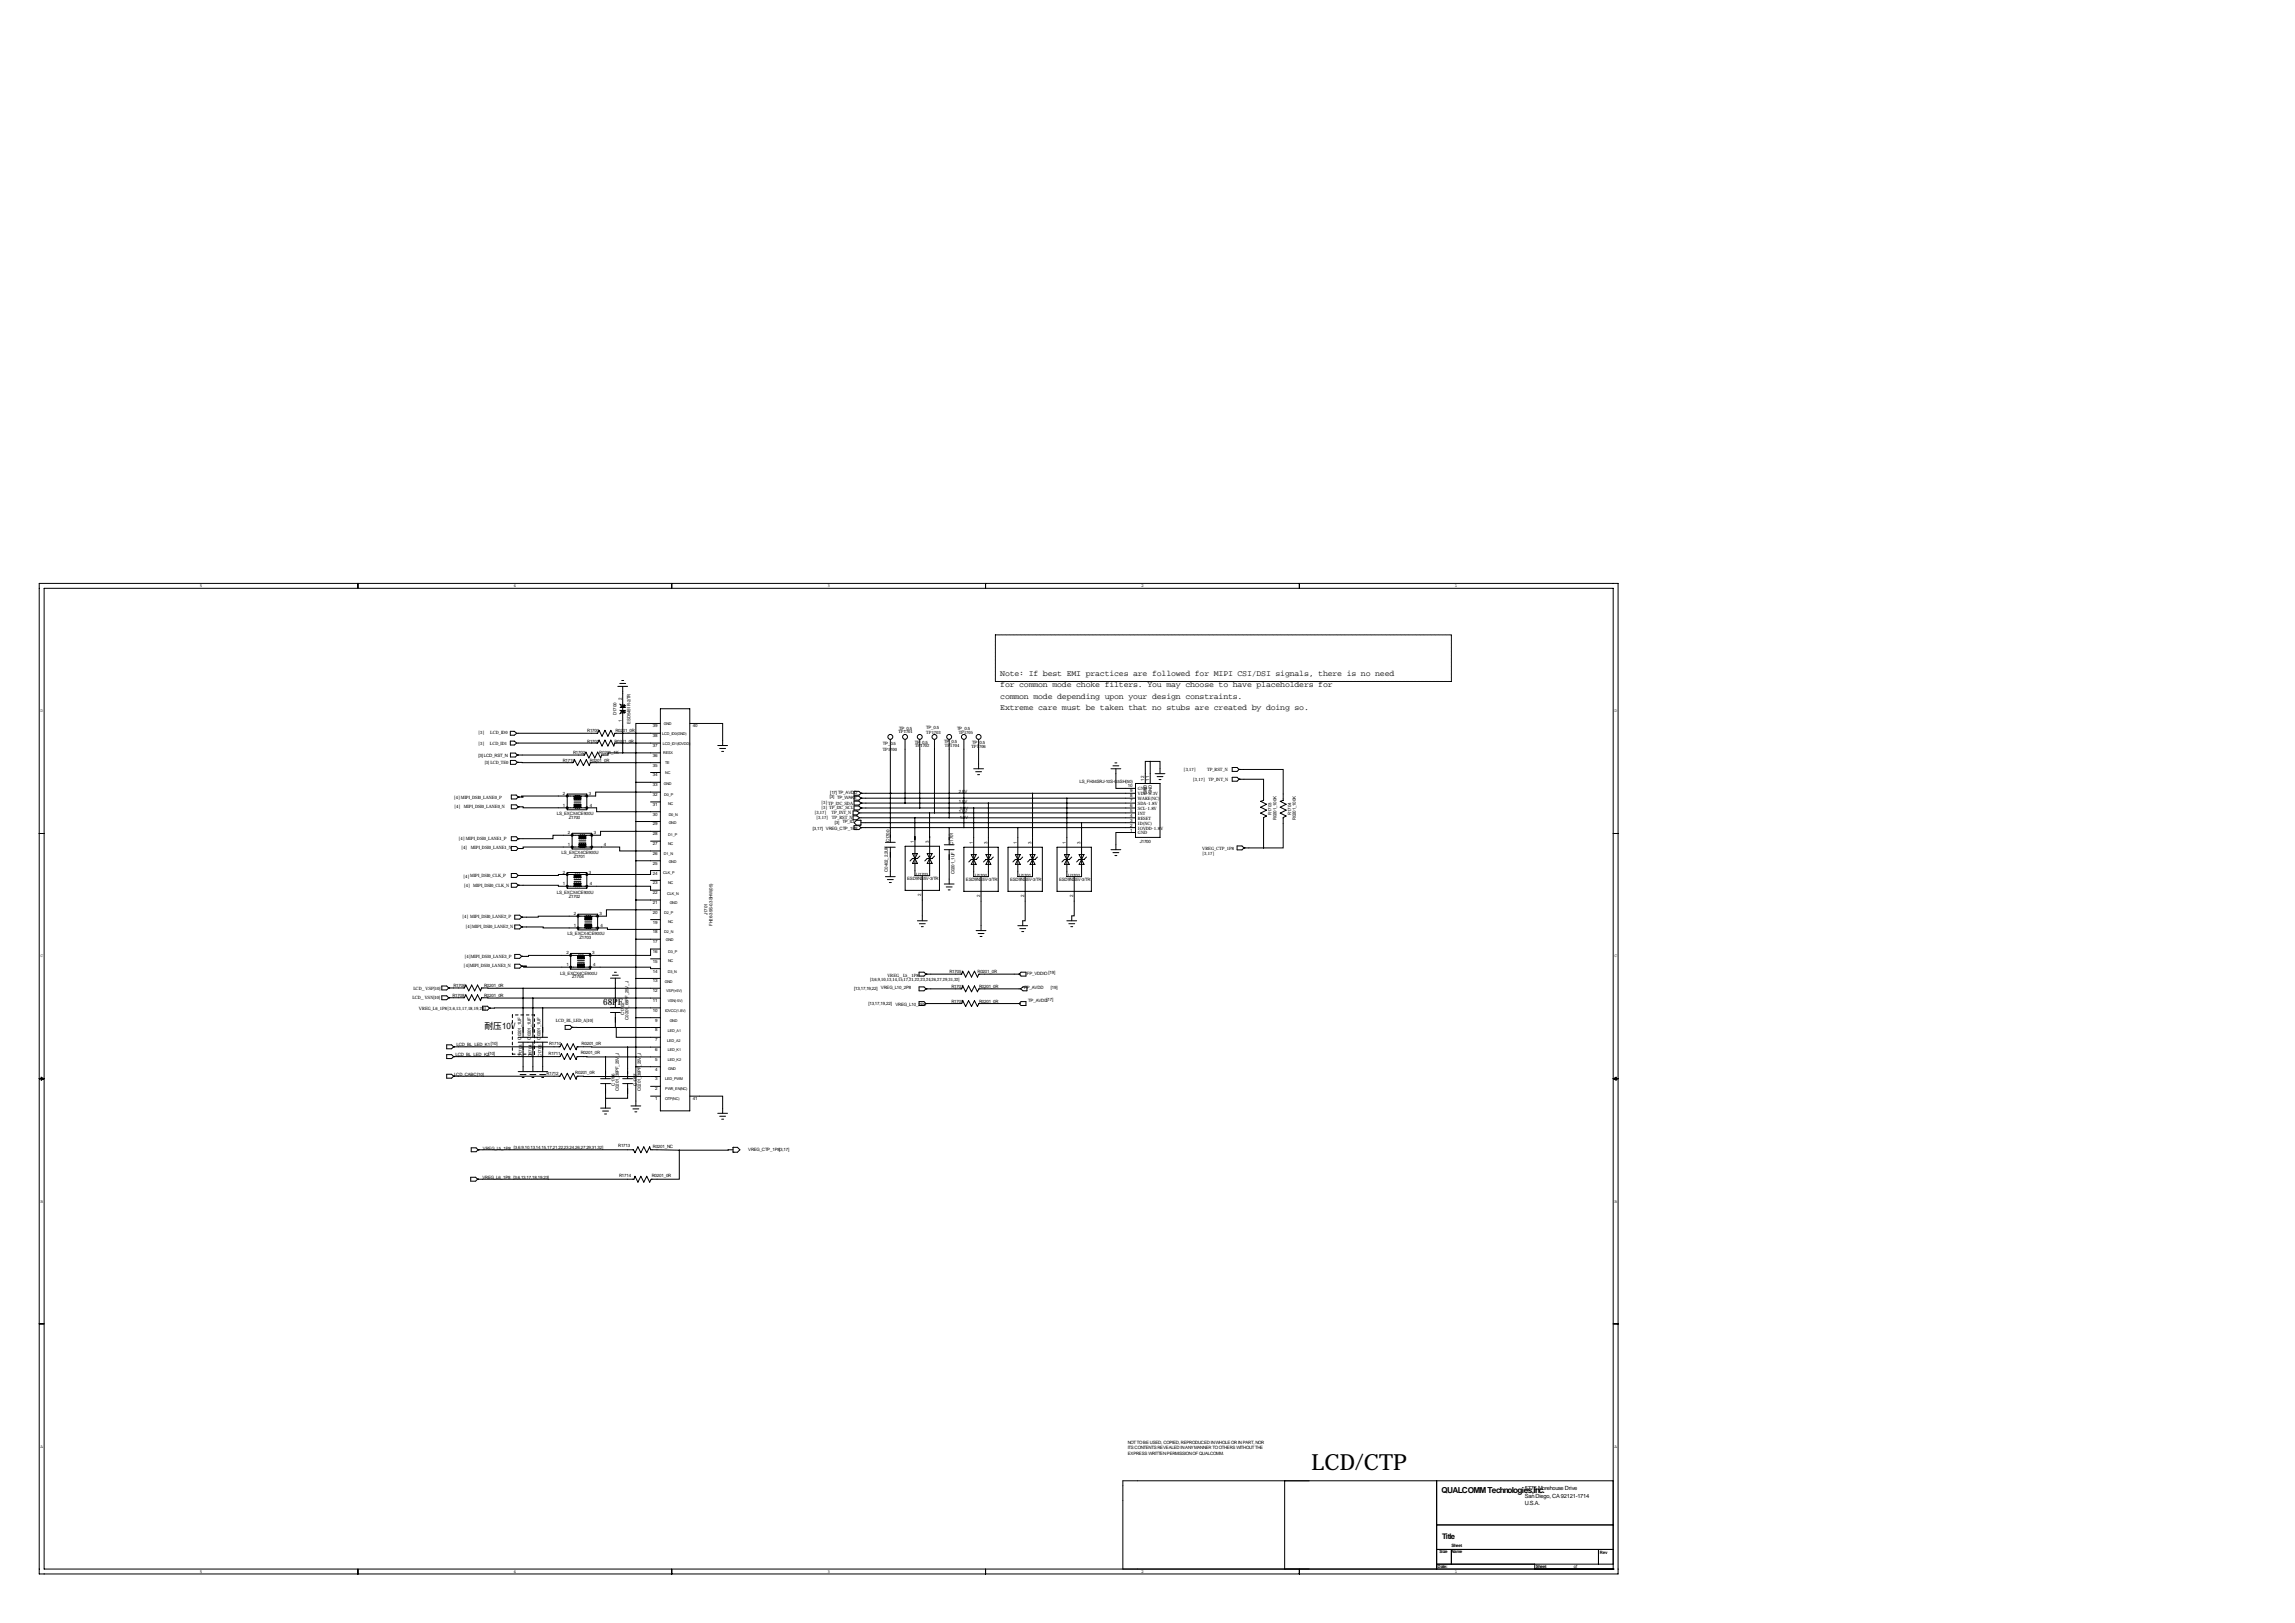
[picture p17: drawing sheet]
<svg xmlns="http://www.w3.org/2000/svg" width="1189mm" height="841mm" viewBox="0 0 1189 841" stroke-linecap="round" stroke-linejoin="round" font-family="sans-serif">
<defs><g id="words">
<text font-size="11.5" x="679" y="761">LCD/CTP</text>
<g font-size="4.6">
<text x="312" y="521">68PF</text>
<text x="251" y="533">耐压10V</text>
</g>
<g font-size="4.3">
<text x="518" y="350">Note: If best EMI practices are followed for MIPI CSI/DSI signals, there is no need</text>
<text x="518" y="356">for common mode choke filters. You may choose to have placeholders for</text>
<text x="518" y="362">common mode depending upon your design constraints.</text>
<text x="518" y="368">Extreme care must be taken that no stubs are created by doing so.</text>
<text x="747" y="773">QUALCOMM Technologies,Inc.</text>
</g>
<text font-size="4" x="747" y="797">Title</text>
<g font-size="3">
<text x="790" y="772">5775 Morehouse Drive</text>
<text x="790" y="779">U.S.A.</text>
<text x="790" y="776">San Diego, CA 92121-1714</text>
</g>
<g font-size="2.3">
<text x="103" y="304">5</text>
<text x="266" y="304">4</text>
<text x="429" y="304">3</text>
<text x="591" y="304">2</text>
<text x="754" y="304">1</text>
<text x="322" y="363" transform="rotate(-90 322 363)">2</text>
<text x="21" y="369">D</text>
<text x="319" y="370" transform="rotate(-90 319 370)">D1700</text>
<text x="836" y="369">D</text>
<text x="322" y="374" transform="rotate(-90 322 374)">1</text>
<text x="327" y="375" transform="rotate(-90 327 375)">ESD5451R-2/TR</text>
<text x="338" y="377">39</text>
<text x="359" y="377">40</text>
<text x="466" y="378">TP_0.5</text>
<text x="480" y="378">TP_0.5</text>
<text x="248" y="380">[3]</text>
<text x="254" y="380">LCD_ID0</text>
<text x="304" y="379">R1700</text>
<text x="319" y="379">R0201_0R</text>
<text x="338" y="382">38</text>
<text x="465" y="380">TP1701</text>
<text x="480" y="380">TP1703</text>
<text x="496" y="378">TP_0.5</text>
<text x="497" y="380">TP1705</text>
<text x="248" y="386">[3]</text>
<text x="254" y="386">LCD_ID1</text>
<text x="304" y="385">R1701</text>
<text x="318" y="385">R0201_0R</text>
<text x="338" y="387">37</text>
<text x="457" y="389">TP1700</text>
<text x="457" y="386">TP_0.5</text>
<text x="474" y="385">TP_0.5</text>
<text x="474" y="387">TP1702</text>
<text x="489" y="385">TP_0.5</text>
<text x="490" y="387">TP1704</text>
<text x="503" y="387">TP1706</text>
<text x="504" y="385">TP_0.5</text>
<text x="248" y="392">[3] LCD_RST_N</text>
<text x="251" y="396">[3] LCD_TE0</text>
<text x="291" y="395">R1715</text>
<text x="297" y="391">R1702</text>
<text x="306" y="395">R0201_0R</text>
<text x="310" y="390">R0201_1K</text>
<text x="338" y="392">36</text>
<text x="338" y="397">35</text>
<text x="613" y="399">[3,17]</text>
<text x="625" y="399">TP_RST_N</text>
<text x="338" y="407">33</text>
<text x="338" y="402">34</text>
<text x="559" y="406">LS_FH34SRJ-10S-0.5SH(50)</text>
<text x="584" y="408">10</text>
<text x="593" y="404" transform="rotate(-90 593 404)">12</text>
<text x="595" y="404" transform="rotate(-90 595 404)">11</text>
<text x="618" y="405">[3,17]</text>
<text x="626" y="405">TP_INT_N</text>
<text x="235" y="414">[4] MIPI_DSI0_LANE0_P</text>
<text x="292" y="412">2</text>
<text x="305" y="412">3</text>
<text x="338" y="412">32</text>
<text x="430" y="414">[3] TP_WAKE</text>
<text x="430" y="411">[17] TP_AVDD</text>
<text x="497" y="411">2.8V</text>
<text x="586" y="413">8</text>
<text x="586" y="410">9</text>
<text x="589" y="409">GND</text>
<text x="589" y="412">VDD-3.3V</text>
<text x="594" y="411" transform="rotate(-90 594 411)">GND</text>
<text x="597" y="411" transform="rotate(-90 597 411)">GND</text>
<text x="235" y="419">[4]</text>
<text x="240" y="419">MIPI_DSI0_LANE0_N</text>
<text x="292" y="418">1</text>
<text x="306" y="418">4</text>
<text x="338" y="417">31</text>
<text x="425" y="419">[3] TP_I2C_SCL</text>
<text x="425" y="416">[3]TP_I2C_SDA</text>
<text x="497" y="416">1.8V</text>
<text x="497" y="419">1.8V</text>
<text x="586" y="418">6</text>
<text x="586" y="415">7</text>
<text x="589" y="414">WAKE(NC)</text>
<text x="589" y="417">SDA-1.8V</text>
<text x="589" y="420">SCL-1.8V</text>
<text x="288" y="422">LS_EXCX4CE900U</text>
<text x="295" y="424">Z1700</text>
<text x="338" y="422">30</text>
<text x="422" y="422">[3,17]</text>
<text x="423" y="424">[3,17]</text>
<text x="431" y="422">TP_INT_N</text>
<text x="431" y="424">TP_RST_N</text>
<text x="497" y="421">1.8V</text>
<text x="497" y="424">1.8V</text>
<text x="586" y="421">5</text>
<text x="586" y="423">4</text>
<text x="586" y="426">3</text>
<text x="589" y="422">INT</text>
<text x="589" y="425">RESET</text>
<text x="659" y="422" transform="rotate(-90 659 422)">R1703</text>
<text x="661" y="425" transform="rotate(-90 661 425)">R0201_100K</text>
<text x="669" y="422" transform="rotate(-90 669 422)">R1704</text>
<text x="671" y="425" transform="rotate(-90 671 425)">R0201_100K</text>
<text x="338" y="428">29</text>
<text x="421" y="430">[3,17] VREG_CTP_1P8</text>
<text x="432" y="427">[3]</text>
<text x="436" y="427">TP_ID</text>
<text x="586" y="428">2</text>
<text x="586" y="431">1</text>
<text x="589" y="427">ID(NC)</text>
<text x="589" y="430">IOVDD-1.8V</text>
<text x="238" y="435">[4] MIPI_DSI0_LANE1_P</text>
<text x="294" y="432">2</text>
<text x="308" y="432">3</text>
<text x="338" y="438">27</text>
<text x="338" y="433">28</text>
<text x="461" y="436" transform="rotate(-90 461 436)">C1700</text>
<text x="473" y="437" transform="rotate(-90 473 437)">1</text>
<text x="481" y="437" transform="rotate(-90 481 437)">3</text>
<text x="494" y="438" transform="rotate(-90 494 438)">C1701</text>
<text x="504" y="437" transform="rotate(-90 504 437)">1</text>
<text x="512" y="437" transform="rotate(-90 512 437)">3</text>
<text x="527" y="437" transform="rotate(-90 527 437)">1</text>
<text x="534" y="437" transform="rotate(-90 534 437)">3</text>
<text x="552" y="437" transform="rotate(-90 552 437)">1</text>
<text x="560" y="437" transform="rotate(-90 560 437)">3</text>
<text x="589" y="432">GND</text>
<text x="590" y="437">J1700</text>
<text x="239" y="440">[4]</text>
<text x="244" y="440">MIPI_DSI0_LANE1_N</text>
<text x="291" y="443">LS_EXCX4CE900U</text>
<text x="294" y="438">1</text>
<text x="313" y="438">4</text>
<text x="338" y="443">26</text>
<text x="623" y="440">VREG_CTP_1P8</text>
<text x="623" y="443">[3,17]</text>
<text x="297" y="445">Z1701</text>
<text x="338" y="448">25</text>
<text x="240" y="455">[4]MIPI_DSI0_CLK_P</text>
<text x="292" y="452">2</text>
<text x="305" y="452">3</text>
<text x="338" y="453">24</text>
<text x="460" y="452" transform="rotate(-90 460 452)">C0402_2.2UF</text>
<text x="470" y="456">ESD9NS5V-3/TR</text>
<text x="475" y="454">U1703</text>
<text x="494" y="453" transform="rotate(-90 494 453)">C0201_1UF</text>
<text x="505" y="454">U1700</text>
<text x="528" y="454">U1701</text>
<text x="553" y="454">U1702</text>
<text x="240" y="460">[4] MIPI_DSI0_CLK_N</text>
<text x="292" y="459">1</text>
<text x="306" y="459">4</text>
<text x="338" y="458">23</text>
<text x="500" y="456">ESD9NS5V-3/TR</text>
<text x="523" y="456">ESD9NS5V-3/TR</text>
<text x="549" y="456">ESD9NS5V-3/TR</text>
<text x="288" y="463">LS_EXCX4CE900U</text>
<text x="295" y="465">Z1702</text>
<text x="338" y="463">22</text>
<text x="477" y="464" transform="rotate(-90 477 464)">2</text>
<text x="508" y="464" transform="rotate(-90 508 464)">2</text>
<text x="531" y="464" transform="rotate(-90 531 464)">2</text>
<text x="556" y="464" transform="rotate(-90 556 464)">2</text>
<text x="338" y="473">20</text>
<text x="338" y="468">21</text>
<text x="366" y="474" transform="rotate(-90 366 474)">J1701</text>
<text x="239" y="475">[4] MIPI_DSI0_LANE2_P</text>
<text x="297" y="474">2</text>
<text x="311" y="474">3</text>
<text x="338" y="478">19</text>
<text x="369" y="480" transform="rotate(-90 369 480)">FH26-39S-0.3SHW(05)</text>
<text x="241" y="481">[4]MIPI_DSI0_LANE2_N</text>
<text x="294" y="484">LS_EXCX4CE900U</text>
<text x="297" y="480">1</text>
<text x="311" y="480">4</text>
<text x="338" y="483">18</text>
<text x="300" y="487">Z1703</text>
<text x="338" y="489">17</text>
<text x="21" y="496">C</text>
<text x="241" y="496">[4]MIPI_DSI0_LANE3_P</text>
<text x="293" y="494">2</text>
<text x="307" y="494">3</text>
<text x="338" y="494">16</text>
<text x="836" y="496">C</text>
<text x="240" y="501">[4]MIPI_DSI0_LANE3_N</text>
<text x="293" y="500">1</text>
<text x="307" y="500">4</text>
<text x="338" y="504">14</text>
<text x="338" y="499">15</text>
<text x="492" y="504">R1705</text>
<text x="290" y="505">LS_EXCX4CE900U</text>
<text x="296" y="507">Z1704</text>
<text x="338" y="509">13</text>
<text x="451" y="508">[3,6,9,10,13,14,15,17,21,22,23,24,26,27,29,31,32]</text>
<text x="460" y="506">VREG_L5_1P8</text>
<text x="506" y="504">R0201_0R</text>
<text x="532" y="505">FP_VDDIO [19]</text>
<text x="214" y="513">LCD_VSP[10]</text>
<text x="235" y="511">R1706</text>
<text x="251" y="511">R0201_0R</text>
<text x="338" y="514">12</text>
<text x="442" y="513">[13,17,19,22]</text>
<text x="456" y="512">VREG_L10_2P8</text>
<text x="493" y="512">R1707</text>
<text x="507" y="512">R0201_0R</text>
<text x="531" y="512">FP_AVDD</text>
<text x="544" y="512">[19]</text>
<text x="214" y="518">LCD_VSN[10]</text>
<text x="234" y="516">R1708</text>
<text x="251" y="516">R0201_0R</text>
<text x="338" y="519">11</text>
<text x="450" y="521">[13,17,19,22]</text>
<text x="464" y="521">VREG_L10_2P8</text>
<text x="493" y="519">R1709</text>
<text x="507" y="519">R0201_0R</text>
<text x="533" y="519">TP_AVDD[17]</text>
<text x="217" y="523">VREG_L6_1P8[3,6,13,17,18,19,23]</text>
<text x="323" y="526" transform="rotate(-90 323 526)">C1702</text>
<text x="338" y="524">10</text>
<text x="288" y="529">LCD_BL_LED_A[10]</text>
<text x="326" y="528" transform="rotate(-90 326 528)">C0201_68PF_25V_J</text>
<text x="339" y="529">9</text>
<text x="270" y="538" transform="rotate(-90 270 538)">C0201_1UF</text>
<text x="275" y="538" transform="rotate(-90 275 538)">C0201_1UF</text>
<text x="280" y="538" transform="rotate(-90 280 538)">C0201_1UF</text>
<text x="339" y="539">7</text>
<text x="339" y="534">8</text>
<text x="236" y="542">LCD_BL_LED_K1[10]</text>
<text x="284" y="541">R1710</text>
<text x="301" y="546">R0201_0R</text>
<text x="301" y="541">R0201_0R</text>
<text x="339" y="544">6</text>
<text x="236" y="547">LCD_BL_LED_K2[10]</text>
<text x="270" y="547" transform="rotate(-90 270 547)">C1703</text>
<text x="275" y="547" transform="rotate(-90 275 547)">C1704</text>
<text x="281" y="547" transform="rotate(-90 281 547)">C1705</text>
<text x="284" y="547">R1711</text>
<text x="339" y="549">5</text>
<text x="235" y="557">LCD_CABC[10]</text>
<text x="283" y="557">R1712</text>
<text x="298" y="556">R0201_0R</text>
<text x="339" y="555">4</text>
<text x="319" y="562" transform="rotate(-90 319 562)">C1706</text>
<text x="330" y="562" transform="rotate(-90 330 562)">C1707</text>
<text x="339" y="560">3</text>
<text x="321" y="565" transform="rotate(-90 321 565)">C0201_39PF_25V_J</text>
<text x="332" y="565" transform="rotate(-90 332 565)">C0201_39PF_25V_J</text>
<text x="339" y="570">1</text>
<text x="339" y="565">2</text>
<text x="359" y="570">41</text>
<text x="250" y="596">VREG_L5_1P8 [3,6,9,10,13,14,15,17,21,22,23,24,26,27,29,31,32]</text>
<text x="320" y="594">R1713</text>
<text x="338" y="595">R0201_NC</text>
<text x="388" y="596">VREG_CTP_1P8[3,17]</text>
<text x="250" y="611">VREG_L6_1P8 [3,6,13,17,18,19,23]</text>
<text x="321" y="610">R1714</text>
<text x="338" y="610">R0201_0R</text>
<text x="21" y="623">B</text>
<text x="836" y="623">B</text>
<text x="21" y="750">A</text>
<text x="584" y="748">NOT TO BE USED, COPIED, REPRODUCED IN WHOLE OR IN PART, NOR</text>
<text x="836" y="750">A</text>
<text x="584" y="754">EXPRESS WRITTEN PERMISSION OF QUALCOMM.</text>
<text x="584" y="751">ITS CONTENTS REVEALED IN ANY MANNER TO OTHERS WITHOUT THE</text>
<text x="752" y="801">Sheet</text>
<text x="746" y="805">Size</text>
<text x="752" y="804">Name</text>
<text x="829" y="805">Rev</text>
<text x="103" y="815">5</text>
<text x="266" y="815">4</text>
<text x="429" y="815">3</text>
<text x="591" y="815">2</text>
<text x="745" y="812">Date:</text>
<text x="754" y="815">1</text>
<text x="796" y="812">Sheet</text>
<text x="815" y="812">of</text>
</g>
<g font-size="2">
<text x="344" y="376">GND</text>
<text x="343" y="381">LCD_ID0(GND)</text>
<text x="343" y="386">LCD_ID1(IOVDD)</text>
<text x="344" y="390">RESX</text>
<text x="345" y="396">TE</text>
<text x="345" y="401">NC</text>
<text x="344" y="406">GND</text>
<text x="344" y="412">D0_P</text>
<text x="346" y="417">NC</text>
<text x="346" y="422">D0_N</text>
<text x="346" y="427">GND</text>
<text x="346" y="437">NC</text>
<text x="346" y="433">D1_P</text>
<text x="344" y="443">D1_N</text>
<text x="346" y="447">GND</text>
<text x="344" y="453">CLK_P</text>
<text x="346" y="458">NC</text>
<text x="346" y="463">CLK_N</text>
<text x="344" y="473">D2_P</text>
<text x="347" y="468">GND</text>
<text x="346" y="478">NC</text>
<text x="344" y="483">D2_N</text>
<text x="345" y="488">GND</text>
<text x="346" y="494">D3_P</text>
<text x="346" y="504">D3_N</text>
<text x="346" y="498">NC</text>
<text x="344" y="509">GND</text>
<text x="345" y="514">VSP(+5V)</text>
<text x="346" y="519">VSN(-5V)</text>
<text x="345" y="524">IOVCC(1.8V)</text>
<text x="347" y="529">GND</text>
<text x="346" y="540">LED_A2</text>
<text x="346" y="534">LED_A1</text>
<text x="346" y="544">LED_K1</text>
<text x="346" y="550">LED_K2</text>
<text x="346" y="554">GND</text>
<text x="345" y="559">LED_PWM</text>
<text x="345" y="564">PWR_EN(NC)</text>
<text x="345" y="570">OTP(NC)</text>
</g>
</g></defs>
<path d="M516 329h236M752 329v24M516 353v-24M752 353h-236" fill="none" stroke="#000" stroke-width=".52" stroke-dasharray=".4 .4"/>
<g fill="none" stroke="#000" stroke-width=".52">
<path d="M20 302h818v513h-818zM23 305h813v508h-813zM185 302v3M348 302v3M511 302v3M673 302v3M320 356h5M321 354h3M322 352h1M323 356v15M264 379h2l2 1-2 1h-2zM268 380h42v-2l2 3 1-3 2 3 1-3 2 3v-1h24"/>
<path d="M321 365l3 1M323 371v19M324 369l-3 1M342 375h-13v30M342 367h15v208h-15zM357 375h17v11M264 384h2l2 1-2 1h-2zM264 390h3l1 1-1 1h-3zM264 394h3l1 1-1 1h-3zM268 385h42v-2l2 3 1-3 2 3 1-3 2 3v-1h24M268 395h.1M268 391h.1"/>
<path d="M268 395h29l1-1 1 3 2-3 1 3 2-3 1 3 1-2h36M323 390h-8v1h-3l-1 2-1-3-2 3-1-3-2 3-1-3-1 1h-35M323 390h19M372 386h5M373 388h3M374 389h1M461 383v53M469 383v33M476 383v36M484 383v38M492 383v41M499 383v46"/>
<path d="M504 398h5M505 400h3M507 383v15M576 398h5M577 397h3M578 395h1M578 398v10h10M596 394h-3v12M596 394h5v7M596 394v12M638 398h3l1 1-1 1h-3zM642 399h.1"/>
<path d="M642 399h23v16h-2l3 2-3 1 3 2-3 1 3 2h-1v16h-10M265 412h2l1 1-1 1h-2zM265 417h2l1 1-1 1h-2zM268 418h3h26l1-1v2l1-2v2l1-2v2l1-2v1h8v2h33M268 413h.1M268 418h.1M294 411h10v8h-10zM297 416h4M297 415h4M329 405h13M329 405v168M337 415h5"/>
<path d="M337 400h5M342 410h-33v2h-8v2l-1-2v2l-1-2v2l-1-2v2l-1-2h-27v1h1h-3M442 412h3l1 1-1 1h-3zM442 418h3l1 1-1 1h-3zM442 410h3l1 1-1 1h-3zM442 415h3l1 1-1 1h-3zM446 419h.1M446 416h.1M446 413h.1M446 411h.1M446 419h142M446 416h142"/>
<path d="M446 413h142M446 411h142M461 411h.1M506 401h1M512 416v38h-8v-35M535 411v43h-8v-25M553 413v41h7v-28M588 406h13v28h-13zM598 401h5M599 402h3M600 404h1M638 403h3l1 1-1 1h-3z"/>
<path d="M642 404h.1M642 404h13v11h-2l3 2-3 1 3 2-3 1 3 2h-1v16M20 432h3M265 438h2l1 2-1 1h-2zM265 433h2l1 1-1 1h-2zM268 440h3v-1h29v-2l1 2v-2l1 2v-2l1 2v-2v2h18v2h21M268 434h.1M268 440h.1M296 432h11v8h-11zM300 436h3M300 435h3M329 426h13"/>
<path d="M337 436h5M342 431h-31v2h-8v1v-2l-1 2v-2l-1 2v-2l-1 2v-1h-14v1h-18M442 423h2l1 1-1 1h-2zM442 420h2l1 1-1 1h-2zM442 428h3l1 1-1 1h-3zM442 426l2-1h2v2h-2zM445 421h143M445 424h143M446 429h.1M446 426h142M446 429h142M459 439h5"/>
<path d="M459 436h5M461 439v15M469 438h18v23h-18zM482 421v33h-8v-30M489 438h5M492 429v9M499 439h18v23h-18zM522 439h18v23h-18zM548 439h17v23h-17zM588 431h-10v9M641 438h2l1 1-1 1h-2zM644 439h.1"/>
<path d="M644 439h11M836 432h2M265 452h2l1 1-1 1h-2zM265 458h2l1 1-1 1h-2zM268 459h29l1-2v2l1-2v2l1-2v2l1-2v2h36v2h5M268 453h.1M268 459h.1M294 452h10v8h-10zM297 457h4M297 456h4M329 446h13M337 456h5"/>
<path d="M342 451h-5v2h-36v2l-1-2v2l-1-2v2l-1-2v2l-1-2h-29M459 454h5M460 456h3M461 457h1M473 442l2 5h-2l2-5zM477 443l-2 2h-2l-2 1M478 454v23M480 442h3l-3 5h3zM484 443l-1 2h-3l-1 1M489 440h5M489 458h5M490 459h3"/>
<path d="M492 440v18M503 443l3 5h-3l3-5zM507 444l-1 1h-3l-1 1M508 454v28M511 443h2l-2 5h2zM515 444l-2 1h-2l-2 1M526 443h3l-3 5h3zM530 444l-1 1h-3l-1 1M531 454v23h-1v2M534 443h2l-2 5h2zM537 444l-1 1h-2l-2 1M551 443h3l-3 5h3z"/>
<path d="M555 444l-1 1h-3l-1 1M556 454v20h-1v3M559 443h3l-3 5h3zM563 444l-1 1h-3l-1 1M576 440h5M577 442h3M578 443h1M267 474h2l1 1-1 1h-2zM267 479h2l1 1-1 1h-2zM270 475h.1M299 474h11v8h-11zM303 478h4"/>
<path d="M303 477h4M329 466h13M337 476h5M342 471h-28v4h-7l-1 1v-2l-1 2v-2l-1 2v-2l-1 2v-1h-33M475 477h5M476 478h3M477 480h1M491 461h1M527 479h5M553 477h5M554 478h3M555 480h1"/>
<path d="M267 494h2l1 1-1 1h-2zM267 499h2l1 1-1 1h-2zM270 480l33 1v-2l1 2v-2l1 2v-2l1 2v-2l1 2h8h27M270 495h.1M270 480h.1M296 494h10v8h-10zM299 498h4M299 497h4M329 486h13M337 497h5M342 492h-5v3h-34l-1 2v-2l-1 2v-2l-1 2v-2l-1 2v-2h-25h-4M506 482h5"/>
<path d="M507 484h3M508 485h1M528 481h3M529 483h1M229 511h2l1 1-1 1h-2zM229 516h2l1 1-1 1h-2zM232 512h.1M232 517h.1M232 512h9v-2l2 3 1-3 2 3 1-3 2 3v-1h22M232 517h9v-2l2 3 1-3 2 3 1-3 2 3v-1h27M270 500h3h-2v1h28v-2l1 2v-2l1 2v-2l1 2v-2l1 2h34v1h5M270 500h.1"/>
<path d="M271 512v25M271 512h71M276 517v20M276 517h66M316 507h5M317 505h3M318 504h1M319 507v15M329 507h13M476 511h3l1 1-1 1h-3zM476 504h3l1 1-1 1h-3zM476 519h3l1 1-1 1h-3z"/>
<path d="M480 512h.1M480 505h.1M480 520h.1M480 512h18l1-1 1 3 2-3 1 3 2-3 1 3 1-2h22M480 505h18l1-2 1 3 2-3 1 3 2-3 1 3 1-1h21M480 520h18l1-2 1 3 2-3 1 3 2-3 1 3 1-1h21M528 505h.1M528 520h.1M528 520l1-1h2v2h-2zM529 512l1-1h2v2h-2zM529 504h2v2h-2l-1-1zM250 521h3l1 1-1 1h-3z"/>
<path d="M254 522h.1M268 540h16M268 537h16M271 540v15M276 540v15M281 522h-27M281 522v15M281 540v15M281 522h61M293 531h2l1 1-1 1h-2zM296 532h.1M296 532h23"/>
<path d="M316 522h5M316 524h5M319 532h23M319 524v8M319 532v5h23M329 527h13M20 559h3M21 558l2 1h-2zM231 541h3l1 1-1 1h-3zM231 546h3l1 1-1 1h-3zM231 556h3l1 1-1 1h-3zM235 542h.1"/>
<path d="M235 547h.1M235 557h.1M235 542h55l1-1 1 3 2-3 1 3 2-3 1 3 1-2h26M235 547h55l1-1 1 3 2-3 1 3 2-3 1 3 1-2h15M235 557h55l1-1 1 3 2-3 1 3 2-3 1 3 1-2 43 1M268 555h16M269 557h3M270 558h1M275 557h3M276 558h1M280 557h3M281 558h1"/>
<path d="M311 559h5M314 547v12M314 547h28M323 559h5M325 542v17M325 542h17M329 553h13M836 559h2M836 559l1-1v1zM311 561h5M311 574h5M312 575h3"/>
<path d="M313 577h1M314 561v13M323 561h5M325 561v8h-11M327 573h5M328 574h3M329 576h1M337 568h5M337 563h5M357 568h17v9M372 577h5M373 578h3"/>
<path d="M374 580h1M244 595h3l1 1-1 1h-3zM248 596h.1M248 596h80l1 1 1-3 2 3 2-3 1 3 2-3v2h15M352 596v15h-15v1l-2-3-1 3-2-3-2 3-1-3-1 2h-81M380 596h-28M380 594h2l1 2-1 1h-2zM244 610h2l1 1-1 1h-2zM247 611h.1M20 686h3M836 686h2M665 767v46"/>
<path d="M744 767v46M836 767h-254v46M744 790h92M185 813v2M348 813v2M511 813v2M673 813v2M744 803h92M744 810h92M752 803v7M795 813h.1M795 810v3"/>
<path d="M828 803v7M836 813h.1"/>
<circle cx="461" cy="382" r="1.3"/>
<circle cx="469" cy="382" r="1.3"/>
<circle cx="476" cy="382" r="1.3"/>
<circle cx="484" cy="382" r="1.3"/>
<circle cx="492" cy="382" r="1.3"/>
<circle cx="499" cy="382" r="1.3"/>
<circle cx="507" cy="382" r="1.3"/>
<circle cx="294" cy="412" r=".5"/>
<circle cx="294" cy="418" r=".5"/>
<circle cx="304" cy="412" r=".5"/>
<circle cx="304" cy="418" r=".5"/>
<circle cx="296" cy="439" r=".5"/>
<circle cx="296" cy="433" r=".5"/>
<circle cx="307" cy="439" r=".5"/>
<circle cx="307" cy="433" r=".5"/>
<circle cx="294" cy="459" r=".5"/>
<circle cx="294" cy="453" r=".5"/>
<circle cx="304" cy="459" r=".5"/>
<circle cx="304" cy="453" r=".5"/>
<circle cx="299" cy="475" r=".5"/>
<circle cx="310" cy="475" r=".5"/>
<circle cx="296" cy="495" r=".5"/>
<circle cx="299" cy="481" r=".5"/>
<circle cx="306" cy="495" r=".5"/>
<circle cx="310" cy="481" r=".5"/>
<circle cx="296" cy="501" r=".5"/>
<circle cx="306" cy="501" r=".5"/>
</g>
<path d="M265 526v20M277 526h-12M265 546h12M277 546v-20" fill="none" stroke="#000" stroke-width=".52" stroke-dasharray="1.4 1.4"/>
<path d="M321 366l2-1 1 1zM321 368h3l-1 1z" fill="#000" stroke="#000" stroke-width=".52"/>
<use href="#words"/>
</svg>
